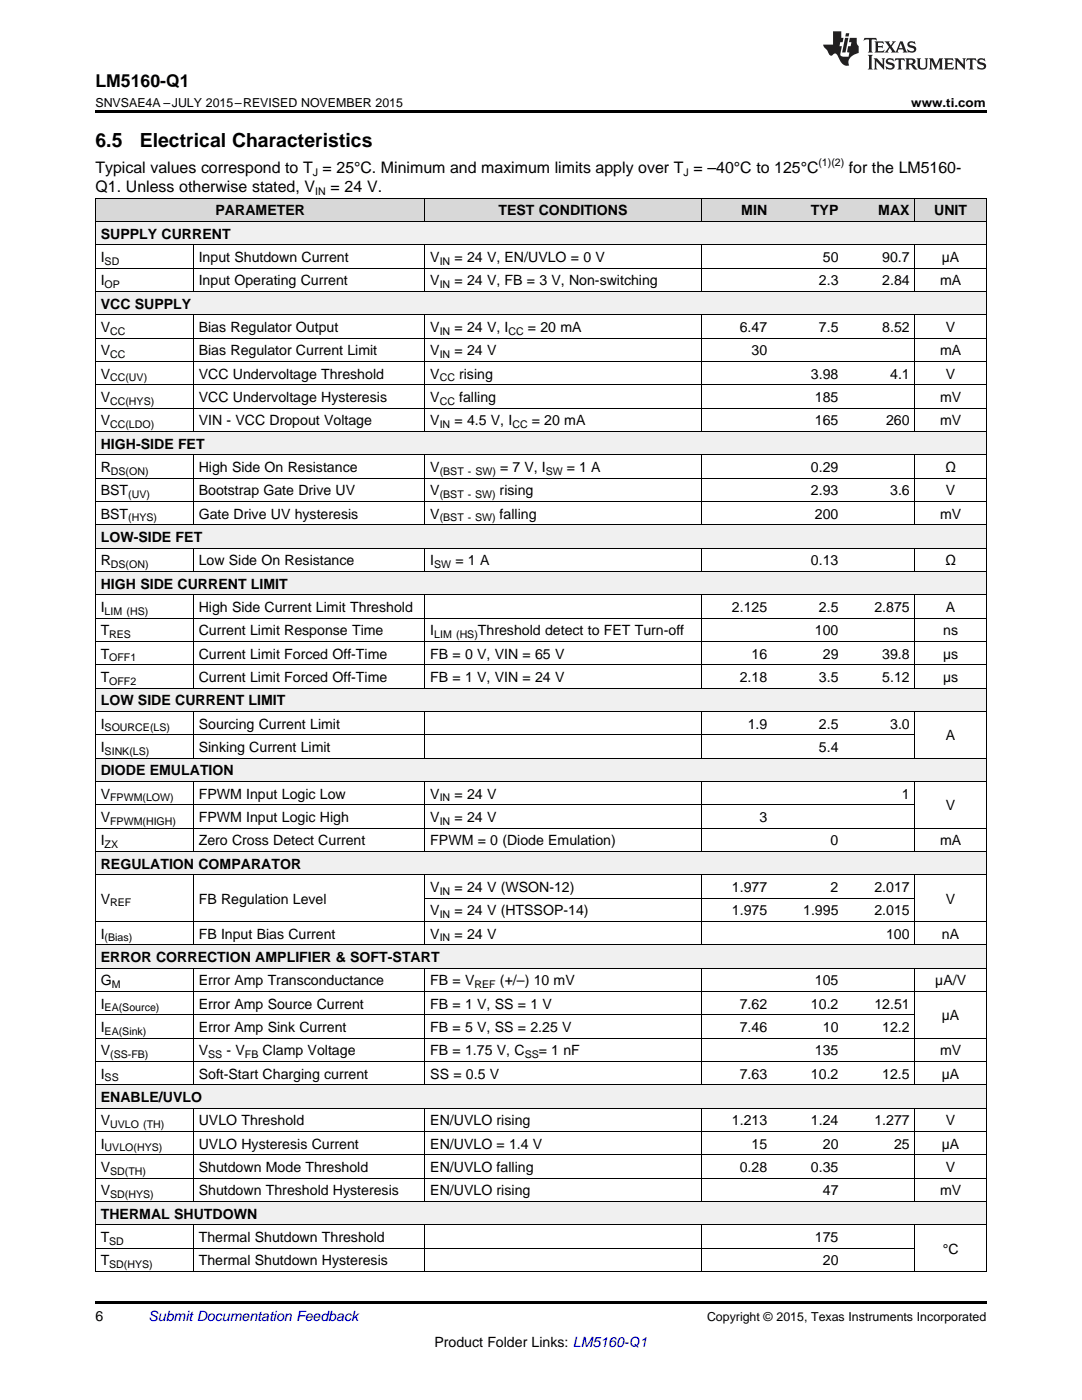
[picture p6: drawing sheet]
<svg xmlns="http://www.w3.org/2000/svg" width="216mm" height="279mm" viewBox="0 0 216 279" stroke-linecap="round" stroke-linejoin="round" font-family="sans-serif">
<defs><g id="words">
<g font-size="3.9">
<text x="19" y="29.3">6.5</text>
<text x="27.9" y="29.3">Electrical Characteristics</text>
</g>
<text font-size="3.5" x="19" y="17.3">LM5160-Q1</text>
<g font-size="3.2">
<text x="19" y="34.4">Typical values correspond to T = 25°C. Minimum and maximum limits apply over T = –40°C to 125°C</text>
<text x="169.4" y="34.4">for the LM5160-</text>
<text x="19" y="38.3">Q1. Unless otherwise stated, V</text>
<text x="66" y="38.3">= 24 V.</text>
</g>
<g font-size="2.8">
<text x="20.1" y="47.6">SUPPLY CURRENT</text>
<text x="43" y="43">PARAMETER</text>
<text x="99.4" y="43">TEST CONDITIONS</text>
<text x="147.9" y="43">MIN</text>
<text x="161.8" y="43">TYP</text>
<text x="175.3" y="43">MAX</text>
<text x="186.4" y="43">UNIT</text>
<text x="20.1" y="52.3">I</text>
<text x="39.7" y="52.3">Input Shutdown Current</text>
<text x="85.9" y="52.3">V</text>
<text x="90.7" y="52.3">= 24 V, EN/UVLO = 0 V</text>
<text x="164.2" y="52.3">50</text>
<text x="176" y="52.3">90.7</text>
<text x="187.9" y="52.3">µA</text>
<text x="20.1" y="56.9">I</text>
<text x="39.7" y="56.9">Input Operating Current</text>
<text x="85.9" y="56.9">V</text>
<text x="90.7" y="56.9">= 24 V, FB = 3 V, Non-switching</text>
<text x="163.4" y="56.9">2.3</text>
<text x="176" y="56.9">2.84</text>
<text x="187.6" y="56.9">mA</text>
<text x="20.1" y="61.6">VCC SUPPLY</text>
<text x="20.1" y="66.3">V</text>
<text x="20.1" y="70.9">V</text>
<text x="39.7" y="66.3">Bias Regulator Output</text>
<text x="39.7" y="70.9">Bias Regulator Current Limit</text>
<text x="85.9" y="66.3">V</text>
<text x="85.9" y="70.9">V</text>
<text x="90.7" y="66.3">= 24 V, I</text>
<text x="90.7" y="70.9">= 24 V</text>
<text x="105.3" y="66.3">= 20 mA</text>
<text x="147.6" y="66.3">6.47</text>
<text x="150" y="70.9">30</text>
<text x="163.4" y="66.3">7.5</text>
<text x="176" y="66.3">8.52</text>
<text x="187.6" y="70.9">mA</text>
<text x="188.7" y="66.3">V</text>
<text x="20.1" y="75.6">V</text>
<text x="39.7" y="75.6">VCC Undervoltage Threshold</text>
<text x="85.9" y="75.6">V</text>
<text x="91.6" y="75.6">rising</text>
<text x="161.8" y="75.6">3.98</text>
<text x="177.6" y="75.6">4.1</text>
<text x="188.7" y="75.6">V</text>
<text x="20.1" y="80.2">V</text>
<text x="39.7" y="80.2">VCC Undervoltage Hysteresis</text>
<text x="85.9" y="80.2">V</text>
<text x="91.6" y="80.2">falling</text>
<text x="162.6" y="80.2">185</text>
<text x="187.6" y="80.2">mV</text>
<text x="20.1" y="84.9">V</text>
<text x="20.1" y="89.5">HIGH-SIDE FET</text>
<text x="39.7" y="84.9">VIN - VCC Dropout Voltage</text>
<text x="85.9" y="84.9">V</text>
<text x="90.7" y="84.9">= 4.5 V, I</text>
<text x="106.1" y="84.9">= 20 mA</text>
<text x="162.6" y="84.9">165</text>
<text x="176.8" y="84.9">260</text>
<text x="187.6" y="84.9">mV</text>
<text x="20.1" y="94.2">R</text>
<text x="39.7" y="94.2">High Side On Resistance</text>
<text x="85.9" y="94.2">V</text>
<text x="99.8" y="94.2">= 7 V, I</text>
<text x="113.1" y="94.2">= 1 A</text>
<text x="161.8" y="94.2">0.29</text>
<text x="188.6" y="94.2">Ω</text>
<text x="20.1" y="98.8">BST</text>
<text x="39.7" y="98.8">Bootstrap Gate Drive UV</text>
<text x="85.9" y="98.8">V</text>
<text x="99.7" y="98.8">rising</text>
<text x="161.8" y="98.8">2.93</text>
<text x="177.6" y="98.8">3.6</text>
<text x="188.7" y="98.8">V</text>
<text x="20.1" y="103.5">BST</text>
<text x="39.7" y="103.5">Gate Drive UV hysteresis</text>
<text x="85.9" y="103.5">V</text>
<text x="99.7" y="103.5">falling</text>
<text x="162.6" y="103.5">200</text>
<text x="187.6" y="103.5">mV</text>
<text x="20.1" y="108.2">LOW-SIDE FET</text>
<text x="20.1" y="112.8">R</text>
<text x="39.7" y="112.8">Low Side On Resistance</text>
<text x="85.9" y="112.8">I</text>
<text x="90.9" y="112.8">= 1 A</text>
<text x="161.8" y="112.8">0.13</text>
<text x="188.6" y="112.8">Ω</text>
<text x="20.1" y="117.5">HIGH SIDE CURRENT LIMIT</text>
<text x="20.1" y="122.1">I</text>
<text x="39.7" y="122.1">High Side Current Limit Threshold</text>
<text x="146" y="122.1">2.125</text>
<text x="163.4" y="122.1">2.5</text>
<text x="174.5" y="122.1">2.875</text>
<text x="188.7" y="122.1">A</text>
<text x="20.1" y="126.8">T</text>
<text x="20.1" y="131.4">T</text>
<text x="39.7" y="126.8">Current Limit Response Time</text>
<text x="39.7" y="131.4">Current Limit Forced Off-Time</text>
<text x="85.9" y="126.8">I</text>
<text x="85.9" y="131.4">FB = 0 V, VIN = 65 V</text>
<text x="95.4" y="126.8">Threshold detect to FET Turn-off</text>
<text x="150" y="131.4">16</text>
<text x="162.6" y="126.8">100</text>
<text x="164.2" y="131.4">29</text>
<text x="176" y="131.4">39.8</text>
<text x="188.2" y="131.4">µs</text>
<text x="188.2" y="126.8">ns</text>
<text x="20.1" y="136.1">T</text>
<text x="39.7" y="136.1">Current Limit Forced Off-Time</text>
<text x="85.9" y="136.1">FB = 1 V, VIN = 24 V</text>
<text x="147.6" y="136.1">2.18</text>
<text x="163.4" y="136.1">3.5</text>
<text x="176" y="136.1">5.12</text>
<text x="188.2" y="136.1">µs</text>
<text x="20.1" y="140.8">LOW SIDE CURRENT LIMIT</text>
<text x="20.1" y="145.4">I</text>
<text x="39.7" y="145.4">Sourcing Current Limit</text>
<text x="149.2" y="145.4">1.9</text>
<text x="163.4" y="145.4">2.5</text>
<text x="177.6" y="145.4">3.0</text>
<text x="188.7" y="147.7">A</text>
<text x="20.1" y="150.1">I</text>
<text x="20.1" y="154.7">DIODE EMULATION</text>
<text x="39.7" y="150.1">Sinking Current Limit</text>
<text x="163.4" y="150.1">5.4</text>
<text x="20.1" y="159.4">V</text>
<text x="39.7" y="159.4">FPWM Input Logic Low</text>
<text x="85.9" y="159.4">V</text>
<text x="90.7" y="159.4">= 24 V</text>
<text x="180" y="159.4">1</text>
<text x="188.7" y="161.7">V</text>
<text x="20.1" y="164">V</text>
<text x="39.7" y="164">FPWM Input Logic High</text>
<text x="85.9" y="164">V</text>
<text x="90.7" y="164">= 24 V</text>
<text x="151.5" y="164">3</text>
<text x="20.1" y="168.7">I</text>
<text x="20.1" y="173.4">REGULATION</text>
<text x="39.6" y="173.4">COMPARATOR</text>
<text x="39.7" y="168.7">Zero Cross Detect Current</text>
<text x="85.9" y="168.7">FPWM = 0 (Diode Emulation)</text>
<text x="165.7" y="168.7">0</text>
<text x="187.6" y="168.7">mA</text>
<text x="85.9" y="178">V</text>
<text x="90.7" y="178">= 24 V (WSON-12)</text>
<text x="146" y="178">1.977</text>
<text x="165.7" y="178">2</text>
<text x="174.5" y="178">2.017</text>
<text x="20.1" y="180.3">V</text>
<text x="39.7" y="180.3">FB Regulation Level</text>
<text x="85.9" y="182.7">V</text>
<text x="90.7" y="182.7">= 24 V (HTSSOP-14)</text>
<text x="146" y="182.7">1.975</text>
<text x="160.3" y="182.7">1.995</text>
<text x="174.5" y="182.7">2.015</text>
<text x="188.7" y="180.3">V</text>
<text x="20.1" y="187.3">I</text>
<text x="20.1" y="192">ERROR CORRECTION AMPLIFIER &amp; SOFT-START</text>
<text x="39.7" y="187.3">FB Input Bias Current</text>
<text x="85.9" y="187.3">V</text>
<text x="90.7" y="187.3">= 24 V</text>
<text x="176.8" y="187.3">100</text>
<text x="188" y="187.3">nA</text>
<text x="20.1" y="196.6">G</text>
<text x="39.7" y="196.6">Error Amp Transconductance</text>
<text x="85.9" y="196.6">FB = V</text>
<text x="99.8" y="196.6">(+/–) 10 mV</text>
<text x="162.6" y="196.6">105</text>
<text x="186.6" y="196.6">µA/V</text>
<text x="20.1" y="201.3">I</text>
<text x="39.7" y="201.3">Error Amp Source Current</text>
<text x="85.9" y="201.3">FB = 1 V, SS = 1 V</text>
<text x="147.6" y="201.3">7.62</text>
<text x="161.8" y="201.3">10.2</text>
<text x="174.5" y="201.3">12.51</text>
<text x="187.9" y="203.6">µA</text>
<text x="20.1" y="206">I</text>
<text x="39.7" y="206">Error Amp Sink Current</text>
<text x="85.9" y="206">FB = 5 V, SS = 2.25 V</text>
<text x="147.6" y="206">7.46</text>
<text x="164.2" y="206">10</text>
<text x="176" y="206">12.2</text>
<text x="20.1" y="210.6">V</text>
<text x="20.1" y="215.3">I</text>
<text x="39.7" y="210.6">V</text>
<text x="39.7" y="215.3">Soft-Start Charging current</text>
<text x="45.2" y="210.6">- V</text>
<text x="52.4" y="210.6">Clamp Voltage</text>
<text x="85.9" y="210.6">FB = 1.75 V, C</text>
<text x="85.9" y="215.3">SS = 0.5 V</text>
<text x="107.5" y="210.6">= 1 nF</text>
<text x="147.6" y="215.3">7.63</text>
<text x="161.8" y="215.3">10.2</text>
<text x="162.6" y="210.6">135</text>
<text x="176" y="215.3">12.5</text>
<text x="187.6" y="210.6">mV</text>
<text x="187.9" y="215.3">µA</text>
<text x="20.1" y="219.9">ENABLE/UVLO</text>
<text x="20.1" y="224.6">V</text>
<text x="39.7" y="224.6">UVLO Threshold</text>
<text x="85.9" y="224.6">EN/UVLO rising</text>
<text x="146" y="224.6">1.213</text>
<text x="161.8" y="224.6">1.24</text>
<text x="174.5" y="224.6">1.277</text>
<text x="188.7" y="224.6">V</text>
<text x="20.1" y="229.2">I</text>
<text x="20.1" y="233.9">V</text>
<text x="39.7" y="229.2">UVLO Hysteresis Current</text>
<text x="39.7" y="233.9">Shutdown Mode Threshold</text>
<text x="85.9" y="229.2">EN/UVLO = 1.4 V</text>
<text x="85.9" y="233.9">EN/UVLO falling</text>
<text x="147.6" y="233.9">0.28</text>
<text x="150" y="229.2">15</text>
<text x="161.8" y="233.9">0.35</text>
<text x="164.2" y="229.2">20</text>
<text x="178.4" y="229.2">25</text>
<text x="187.9" y="229.2">µA</text>
<text x="188.7" y="233.9">V</text>
<text x="20.1" y="238.5">V</text>
<text x="39.7" y="238.5">Shutdown Threshold Hysteresis</text>
<text x="85.9" y="238.5">EN/UVLO rising</text>
<text x="164.2" y="238.5">47</text>
<text x="187.6" y="238.5">mV</text>
<text x="20.1" y="243.2">THERMAL SHUTDOWN</text>
<text x="20.1" y="247.9">T</text>
<text x="39.7" y="247.9">Thermal Shutdown Threshold</text>
<text x="162.6" y="247.9">175</text>
<text x="188.1" y="250.2">°C</text>
<text x="20.1" y="252.5">T</text>
<text x="39.7" y="252.5">Thermal Shutdown Hysteresis</text>
<text x="164.2" y="252.5">20</text>
<text x="19" y="263.6">6</text>
<text x="86.7" y="268.9">Product Folder Links: LM5160-Q1</text>
</g>
<text font-size="2.8" fill="#0000c8" x="29.6" y="263.6">Submit Documentation Feedback</text>
<g font-size="2.5">
<text x="19" y="21.4">SNVSAE4A –JULY 2015–REVISED NOVEMBER 2015</text>
<text x="181.8" y="21.4">www.ti.com</text>
<text x="141.1" y="263.6">Copyright © 2015, Texas Instruments Incorporated</text>
</g>
<g font-size="2.1">
<text x="62.4" y="35.1">J</text>
<text x="136.4" y="35.1">J</text>
<text x="163.3" y="33.2">(1)(2)</text>
<text x="62.9" y="38.9">IN</text>
<text x="20.9" y="52.8">SD</text>
<text x="87.7" y="52.8">IN</text>
<text x="20.9" y="57.5">OP</text>
<text x="87.7" y="57.5">IN</text>
<text x="22" y="66.8">CC</text>
<text x="22" y="71.5">CC</text>
<text x="87.7" y="66.8">IN</text>
<text x="87.7" y="71.5">IN</text>
<text x="101.5" y="66.8">CC</text>
<text x="22" y="76.1">CC(UV)</text>
<text x="87.7" y="76.1">CC</text>
<text x="22" y="80.8">CC(HYS)</text>
<text x="87.7" y="80.8">CC</text>
<text x="22" y="85.4">CC(LDO)</text>
<text x="87.7" y="85.4">IN</text>
<text x="102.2" y="85.4">CC</text>
<text x="22.1" y="94.8">DS(ON)</text>
<text x="87.7" y="94.8">(BST - SW)</text>
<text x="108.9" y="94.8">SW</text>
<text x="25.6" y="99.4">(UV)</text>
<text x="87.7" y="99.4">(BST - SW)</text>
<text x="25.6" y="104.1">(HYS)</text>
<text x="87.7" y="104.1">(BST - SW)</text>
<text x="22.1" y="113.4">DS(ON)</text>
<text x="86.6" y="113.4">SW</text>
<text x="20.9" y="122.7">LIM (HS)</text>
<text x="21.8" y="127.4">RES</text>
<text x="86.6" y="127.4">LIM (HS)</text>
<text x="21.8" y="132">OFF1</text>
<text x="21.8" y="136.7">OFF2</text>
<text x="20.9" y="146">SOURCE(LS)</text>
<text x="20.9" y="150.6">SINK(LS)</text>
<text x="22" y="159.9">FPWM(LOW)</text>
<text x="87.7" y="159.9">IN</text>
<text x="22" y="164.6">FPWM(HIGH)</text>
<text x="87.7" y="164.6">IN</text>
<text x="20.9" y="169.3">ZX</text>
<text x="87.7" y="178.6">IN</text>
<text x="22" y="180.9">REF</text>
<text x="87.7" y="183.2">IN</text>
<text x="20.9" y="187.9">(Bias)</text>
<text x="87.7" y="187.9">IN</text>
<text x="22.3" y="197.2">M</text>
<text x="94.7" y="197.2">REF</text>
<text x="20.9" y="201.9">EA(Source)</text>
<text x="20.9" y="206.5">EA(Sink)</text>
<text x="20.9" y="215.8">SS</text>
<text x="22" y="211.2">(SS-FB)</text>
<text x="41.5" y="211.2">SS</text>
<text x="48.9" y="211.2">FB</text>
<text x="104.7" y="211.2">SS</text>
<text x="22" y="225.1">UVLO (TH)</text>
<text x="20.9" y="229.8">UVLO(HYS)</text>
<text x="22" y="234.5">SD(TH)</text>
<text x="22" y="239.1">SD(HYS)</text>
<text x="21.8" y="248.4">SD</text>
<text x="21.8" y="253.1">SD(HYS)</text>
</g>
</g></defs>
<g fill="#f0f0f0">
<path d="M19 239.8h19.6v4.7h-19.6z"/>
<path d="M38.6 239.8h46.2v4.7h-46.2z"/>
<path d="M84.8 239.8h55.1v4.7h-55.1z"/>
<path d="M139.9 239.8h14.3v4.7h-14.3z"/>
<path d="M154.2 239.8h14.2v4.7h-14.2z"/>
<path d="M168.4 239.8h14.2v4.7h-14.2z"/>
<path d="M182.6 239.8h14.2v4.7h-14.2z"/>
<path d="M19 216.5h19.6v4.7h-19.6z"/>
<path d="M38.6 216.5h46.2v4.7h-46.2z"/>
<path d="M84.8 216.5h55.1v4.7h-55.1z"/>
<path d="M139.9 216.5h14.3v4.7h-14.3z"/>
<path d="M154.2 216.5h14.2v4.7h-14.2z"/>
<path d="M168.4 216.5h14.2v4.7h-14.2z"/>
<path d="M182.6 216.5h14.2v4.7h-14.2z"/>
<path d="M19 188.6h19.6v4.7h-19.6z"/>
<path d="M38.6 188.6h46.2v4.7h-46.2z"/>
<path d="M84.8 188.6h55.1v4.7h-55.1z"/>
<path d="M139.9 188.6h14.3v4.7h-14.3z"/>
<path d="M154.2 188.6h14.2v4.7h-14.2z"/>
<path d="M168.4 188.6h14.2v4.7h-14.2z"/>
<path d="M182.6 188.6h14.2v4.7h-14.2z"/>
<path d="M19 170h19.6v4.6h-19.6z"/>
<path d="M38.6 170h46.2v4.6h-46.2z"/>
<path d="M84.8 170h55.1v4.6h-55.1z"/>
<path d="M139.9 170h14.3v4.6h-14.3z"/>
<path d="M154.2 170h14.2v4.6h-14.2z"/>
<path d="M168.4 170h14.2v4.6h-14.2z"/>
<path d="M182.6 170h14.2v4.6h-14.2z"/>
<path d="M19 151.3h19.6v4.7h-19.6z"/>
<path d="M38.6 151.3h46.2v4.7h-46.2z"/>
<path d="M84.8 151.3h55.1v4.7h-55.1z"/>
<path d="M139.9 151.3h14.3v4.7h-14.3z"/>
<path d="M154.2 151.3h14.2v4.7h-14.2z"/>
<path d="M168.4 151.3h14.2v4.7h-14.2z"/>
<path d="M182.6 151.3h14.2v4.7h-14.2z"/>
<path d="M19 137.4h19.6v4.6h-19.6z"/>
<path d="M38.6 137.4h46.2v4.6h-46.2z"/>
<path d="M84.8 137.4h55.1v4.6h-55.1z"/>
<path d="M139.9 137.4h14.3v4.6h-14.3z"/>
<path d="M154.2 137.4h14.2v4.6h-14.2z"/>
<path d="M168.4 137.4h14.2v4.6h-14.2z"/>
<path d="M182.6 137.4h14.2v4.6h-14.2z"/>
<path d="M19 114.1h19.6v4.6h-19.6z"/>
<path d="M38.6 114.1h46.2v4.6h-46.2z"/>
<path d="M84.8 114.1h55.1v4.6h-55.1z"/>
<path d="M139.9 114.1h14.3v4.6h-14.3z"/>
<path d="M154.2 114.1h14.2v4.6h-14.2z"/>
<path d="M168.4 114.1h14.2v4.6h-14.2z"/>
<path d="M182.6 114.1h14.2v4.6h-14.2z"/>
<path d="M19 104.8h19.6v4.6h-19.6z"/>
<path d="M38.6 104.8h46.2v4.6h-46.2z"/>
<path d="M84.8 104.8h55.1v4.6h-55.1z"/>
<path d="M139.9 104.8h14.3v4.6h-14.3z"/>
<path d="M154.2 104.8h14.2v4.6h-14.2z"/>
<path d="M168.4 104.8h14.2v4.6h-14.2z"/>
<path d="M182.6 104.8h14.2v4.6h-14.2z"/>
<path d="M19 86.1h19.6v4.7h-19.6z"/>
<path d="M38.6 86.1h46.2v4.7h-46.2z"/>
<path d="M84.8 86.1h55.1v4.7h-55.1z"/>
<path d="M139.9 86.1h14.3v4.7h-14.3z"/>
<path d="M154.2 86.1h14.2v4.7h-14.2z"/>
<path d="M168.4 86.1h14.2v4.7h-14.2z"/>
<path d="M182.6 86.1h14.2v4.7h-14.2z"/>
<path d="M19 58.2h19.6v4.7h-19.6z"/>
<path d="M38.6 58.2h46.2v4.7h-46.2z"/>
<path d="M84.8 58.2h55.1v4.7h-55.1z"/>
<path d="M139.9 58.2h14.3v4.7h-14.3z"/>
<path d="M154.2 58.2h14.2v4.7h-14.2z"/>
<path d="M168.4 58.2h14.2v4.7h-14.2z"/>
<path d="M182.6 58.2h14.2v4.7h-14.2z"/>
<path d="M19 44.2h19.6v4.7h-19.6z"/>
<path d="M38.6 44.2h46.2v4.7h-46.2z"/>
<path d="M84.8 44.2h55.1v4.7h-55.1z"/>
<path d="M139.9 44.2h14.3v4.7h-14.3z"/>
<path d="M154.2 44.2h14.2v4.7h-14.2z"/>
<path d="M168.4 44.2h14.2v4.7h-14.2z"/>
<path d="M182.6 44.2h14.2v4.7h-14.2z"/>
</g>
<g fill="#d8d8d8">
<path d="M19 39.6h19.6v4.6h-19.6z"/>
<path d="M38.6 39.6h46.2v4.6h-46.2z"/>
<path d="M84.8 39.6h55.1v4.6h-55.1z"/>
<path d="M139.9 39.6h14.3v4.6h-14.3z"/>
<path d="M154.2 39.6h14.2v4.6h-14.2z"/>
<path d="M168.4 39.6h14.2v4.6h-14.2z"/>
<path d="M182.6 39.6h14.2v4.6h-14.2z"/>
</g>
<path d="M19 22h177.8v.5h-177.8zM19 253.8h.2zM84.7 253.8h.1zM139.8 253.8h.1zM182.5 253.8h.1zM196.7 253.8h.1zM19 259.7h177.8v.5h-177.8z" fill="#000"/>
<g fill="none" stroke="#000" stroke-width=".2">
<path d="M19 39.5h177.8M19.1 39.5v214.3M84.8 39.5v4.7M139.9 39.5v4.7M182.5 39.5v4.7M196.8 39.5v214.3M19 58.2h177.8M19 53.5h177.8M19 48.8h177.8M19 44.2h177.8M38.5 48.9v9.3M84.8 48.9v9.3"/>
<path d="M139.9 48.9v9.3M182.5 48.9v9.3M19 76.8h177.8M19 72.1h177.8M19 67.5h177.8M19 62.8h177.8M38.5 62.8v23.3M84.8 62.8v23.3M139.9 62.8v23.3M182.5 62.8v23.3M19 95.4h177.8M19 90.8h177.8"/>
<path d="M19 86.1h177.8M19 81.4h177.8M38.5 90.8v14M84.8 90.8v14M139.9 90.8v14M182.5 90.8v14M19 118.7h177.8M19 114h177.8M19 109.4h177.8M19 104.7h177.8M19 100.1h177.8M38.5 109.4v4.7"/>
<path d="M38.5 118.7v18.7M84.8 109.4v4.7M84.8 118.7v18.7M139.9 109.4v4.7M139.9 118.7v18.7M182.5 109.4v4.7M182.5 118.7v18.7M19 137.3h177.8M19 132.7h177.8M19 128h177.8M19 123.3h177.8M19 155.9h177.8"/>
<path d="M19 151.3h177.8M19 146.6h163.6M19 142h177.8M38.5 142v9.3M38.5 156v14M84.8 142v9.3M84.8 156v14M139.9 142v9.3M139.9 156v14M182.5 142v9.3M182.5 156v14M19 174.6h177.8"/>
<path d="M19 169.9h177.8M19 165.3h177.8M19 160.6h163.6M38.5 174.6v14M84.8 174.6v14M84.8 179.2h97.8M139.9 174.6v14M182.5 174.6v14M19 197.9h177.8M19 193.2h177.8M19 188.5h177.8M19 183.9h177.8"/>
<path d="M38.5 193.2v23.3M84.8 193.2v23.3M139.9 193.2v23.3M182.5 193.2v23.3M19 216.5h177.8M19 211.8h177.8M19 207.2h177.8M19 202.5h163.6M19 239.8h177.8M19 235.1h177.8M19 230.5h177.8M19 225.8h177.8"/>
<path d="M19 221.1h177.8M38.5 221.2v18.6M84.8 221.2v18.6M139.9 221.2v18.6M182.5 221.2v18.6M19 253.7h177.8M19 249.1h163.6M19 244.4h177.8M38.5 244.4v9.4M84.8 244.4v9.4M139.9 244.4v9.4M182.5 244.4v9.4"/>
</g>
<g fill="#231f20">
<path d="M172.5 7.6l-.1 .5 .4-.2h.6v.1v2.1l-.2 .4h.9l-.2-.4v-2.1l.1-.1h.5l.5 .2-.2-.5zM174.5 8.3l.2 .3v1.5l-.2 .4h1.8l.2-.6a1.04 1.04 0 0 1-1.3 .2v-.7h.6l.3 .2v-.6l-.3 .2h-.6v-.6l.8-.1 .4 .3-.2-.5zM176.5 8.3l.9 1.1-.9 1.1h.8l-.2-.2 .4-.7 .5 .7-.2 .2h1.5l-.2-.2 .2-.4h.9l.1 .4-.2 .2h1l-.3-.3-.7-1.9h-.5l-.9 2-.8-1 .9-1h-.8l.1 .3-.4 .5-.3-.6 .1-.2zM179.7 8.6l.4 1h-.7zM181.3 8.4a.63 .63 0 0 0-.2 .7 .63 .63 0 0 0 .6 .4l.6 .2 .1 .2a.75 .75 0 0 1-.7 .4 .75 .75 0 0 1-.6-.5l.1 .7 .1-.1a1.11 1.11 0 0 0 1.5-.6 1.13 1.13 0 0 0-1.2-.8l-.1-.4a1.04 1.04 0 0 1 1.2 .2l-.2-.5-.2 .1-.4-.2zM173.2 10.9l.2 .4v2.2l-.2 .4h1l-.3-.4v-2.2l.3-.4zM174.3 11.6l.3 .4v1.5l-.3 .4h.8l-.2-.4v-1.3l1.5 1.7v-1.9l.2-.4h-.7l.2 .4v.9l-1.1-1.3zM177 11.8a.62 .62 0 0 0-.2 .7 .62 .62 0 0 0 .6 .4l.6 .1 .1 .3a.76 .76 0 0 1-.7 .3 .76 .76 0 0 1-.7-.4l.2 .7 .1-.1a1.11 1.11 0 0 0 1.5-.6 1.13 1.13 0 0 0-1.2-.8l-.1-.4a1.04 1.04 0 0 1 1.2 .2l-.2-.6-.2 .1-.5-.1zM178.7 11.6l-.2 .6a.61 .61 0 0 1 .8-.3v1.6l-.2 .4h.9l-.2-.4v-1.6a.63 .63 0 0 1 .7 .3l-.1-.6zM180.6 11.6l.3 .4v1.5l-.3 .4h1l-.2-.2-.1-.8 .6 .2a.76 .76 0 0 0 1.2 .7l-1-1a.58 .58 0 0 0 .6-.5 .58 .58 0 0 0-.5-.6zM181.4 11.9h.1a.45 .45 0 0 1 .5 .1 .45 .45 0 0 1 .1 .5l-.8 .2zM182.9 11.6l.2 .2a2.17 2.17 0 0 0 .3 1.9 .99 .99 0 0 0 1.6-.6v-1.1l.2-.4h-.7l.2 .2a1.92 1.92 0 0 1-.2 1.8 .6 .6 0 0 1-.9-.5v-1.1l.2-.4zM185.4 11.6l.2 .4v1.5l-.2 .4h.7l-.2-.4v-1.4l.8 1.8 .8-1.8v1.4l-.2 .4h.9l-.2-.4v-1.5l.2-.4h-.8l-.6 1.5-.6-1.5zM188.4 11.6l.2 .4v1.5l-.2 .4h1.8l.1-.6a1.04 1.04 0 0 1-1.2 .1v-.6h.5l.4 .2v-.6l-.4 .2h-.5v-.7h.8l.3 .3-.1-.6zM190.5 11.6l.2 .4v1.5l-.2 .4h.7l-.2-.4v-1.3l1.5 1.7v-1.9l.2-.4h-.7l.2 .4v.9l-1.1-1.3zM192.9 11.6l-.1 .6a.61 .61 0 0 1 .7-.3l.1 1.6-.3 .4h1l-.3-.4 .1-1.6a.63 .63 0 0 1 .7 .3l-.1-.6zM195.2 11.8a.62 .62 0 0 0-.2 .7 .62 .62 0 0 0 .6 .4l.6 .1 .1 .3a.76 .76 0 0 1-.7 .3 .76 .76 0 0 1-.6-.4l.1 .7 .1-.1a1.11 1.11 0 0 0 1.6-.6 1.13 1.13 0 0 0-1.3-.8l-.1-.4a1.04 1.04 0 0 1 1.2 .2l-.1-.6-.2 .1-.5-.1z"/>
<path d="M166.2 6.3v2.6h-1.9v.4l.8 .9a.91 .91 0 0 0 1 .8 .56 .56 0 0 1 .5-.3 .56 .56 0 0 1 .5 .3l.4 .8a1.53 1.53 0 0 0 1.9 1.2 1.54 1.54 0 0 1 1-2.1l.9-.3v-1.4a1.52 1.52 0 0 1-.4-1.6h-1.3l-.2 .8h.5l-.2 .8h-.5l-.1 1v.2l.4 .1-.2 .8a1.93 1.93 0 0 1-1.6-.3l.3-1.8h-.5l.2-.8h.4l.2-.8h-.4v-1.3zM168.6 7.6l-.6 2.9h.7l.6-2.9zM168.8 6.6l-.1 .7h.6l.2-.7z"/>
</g>
<use href="#words"/>
</svg>
